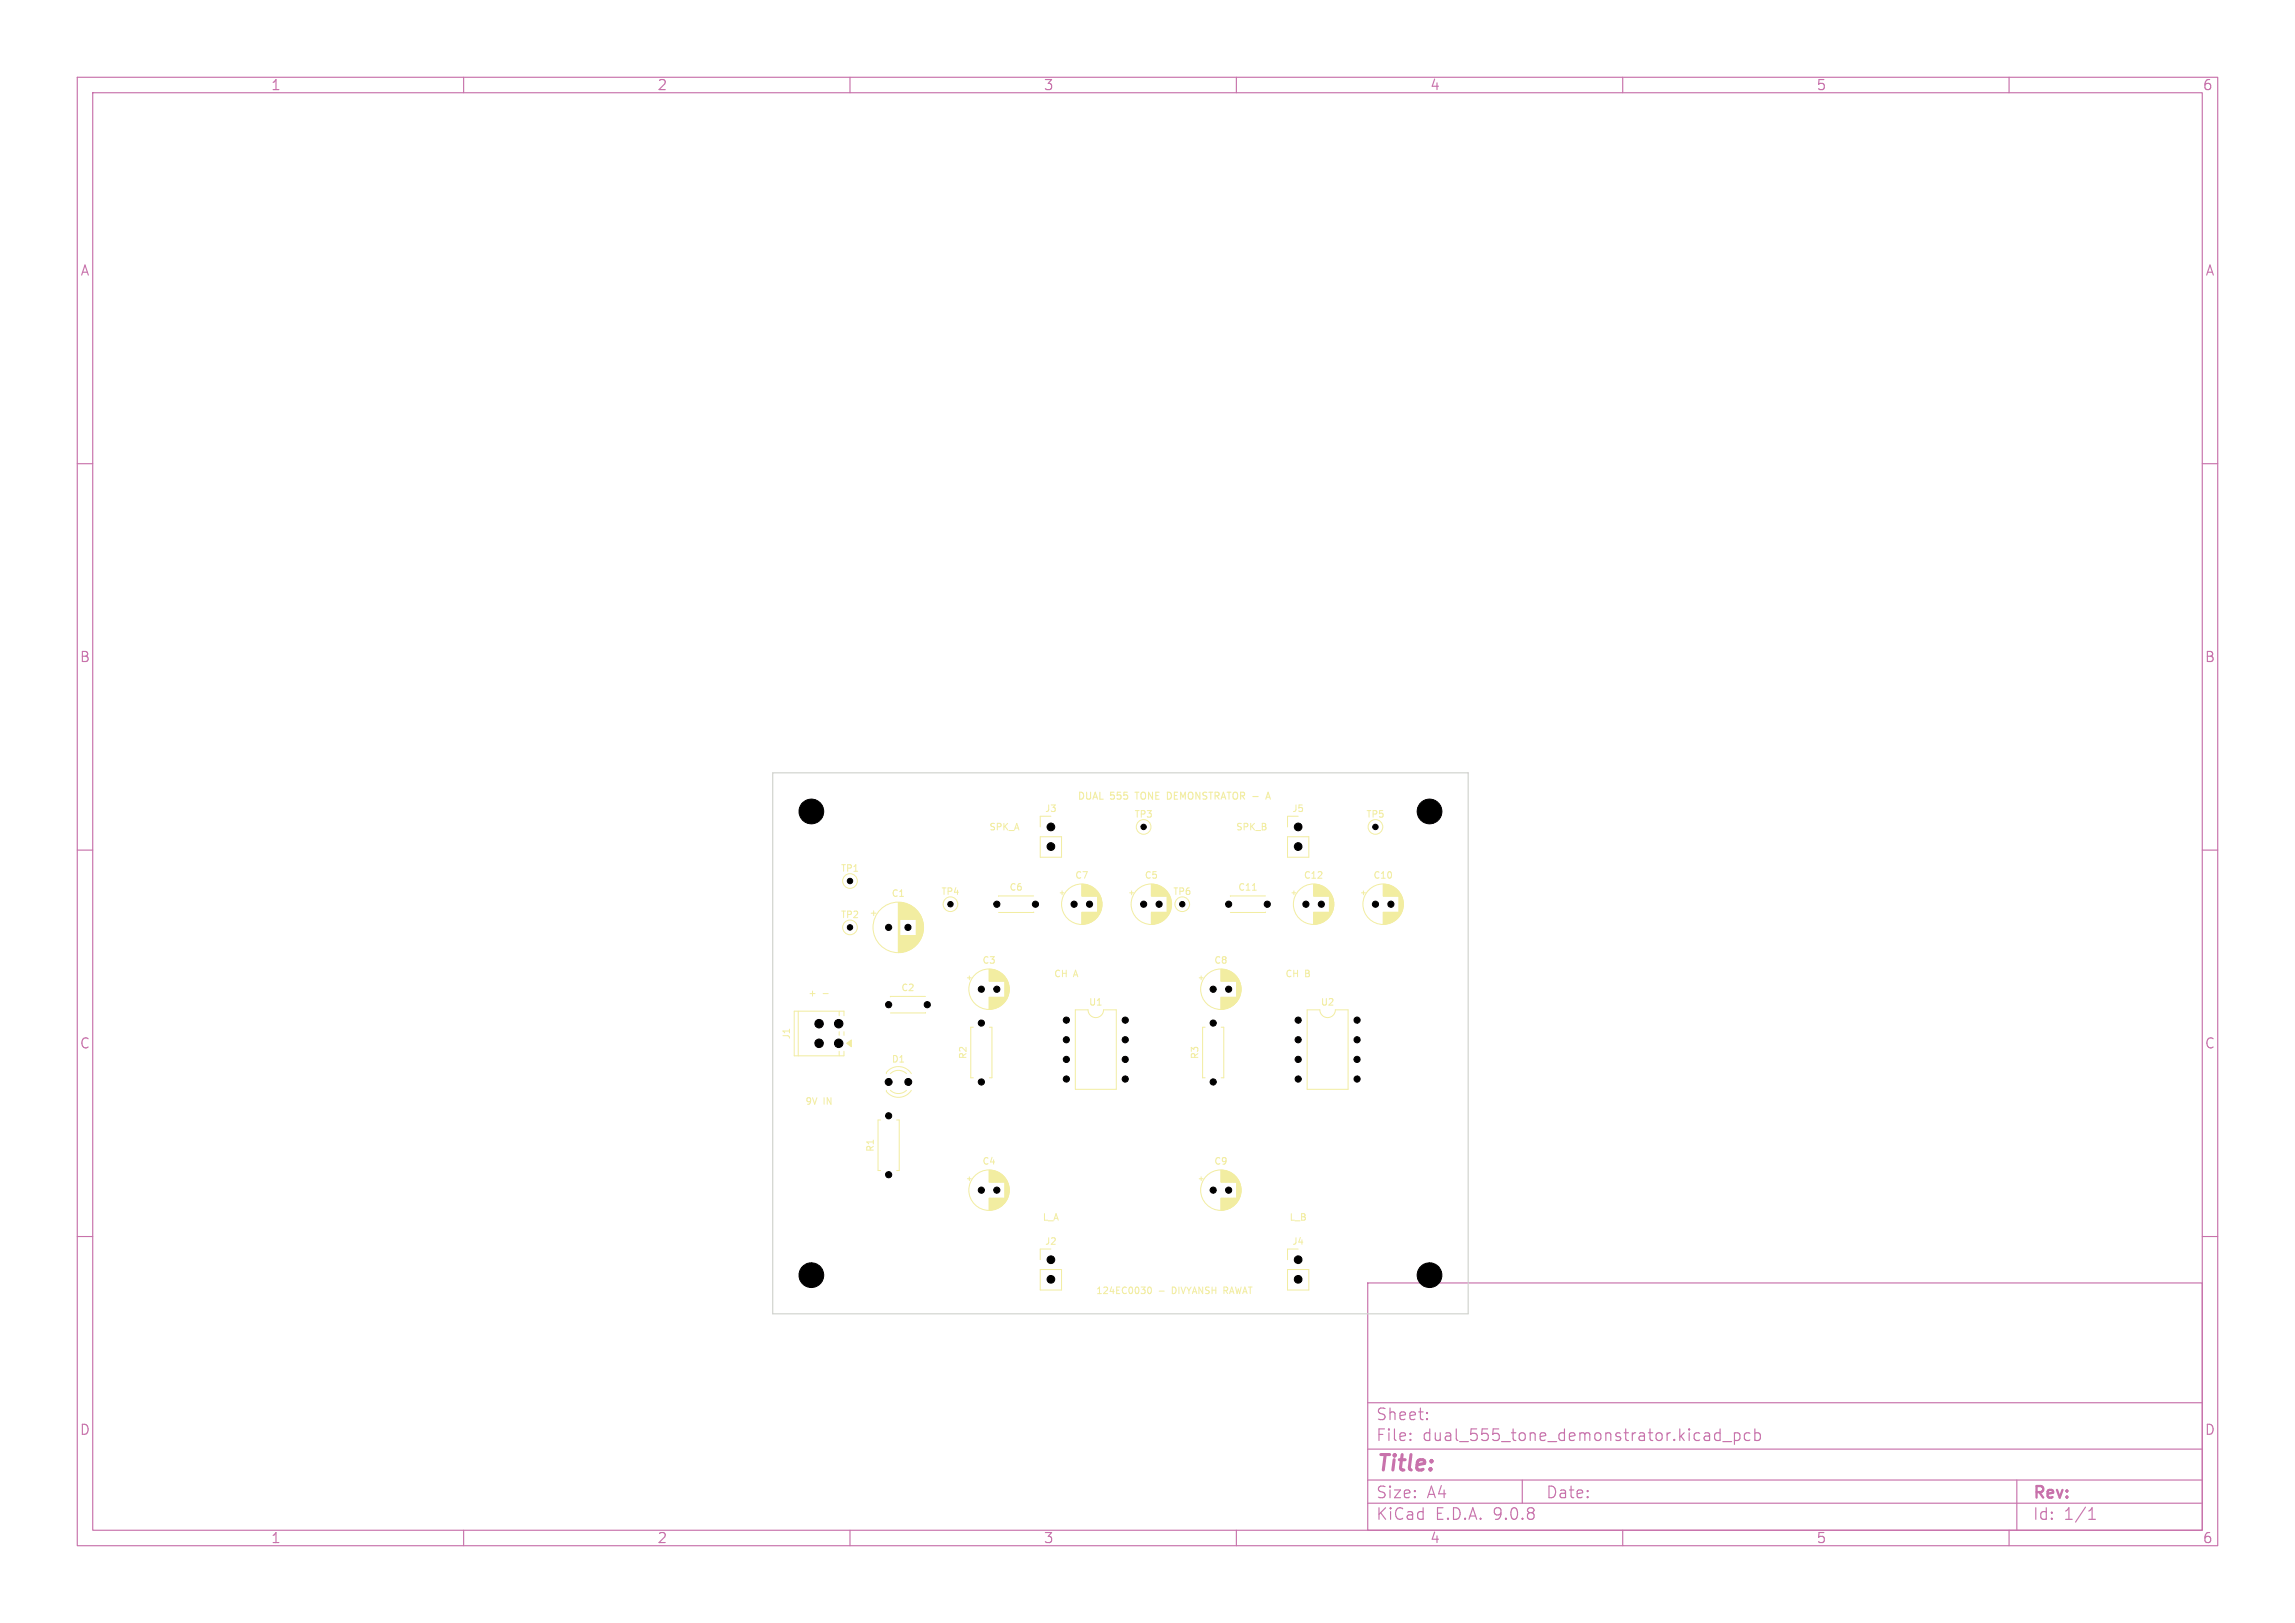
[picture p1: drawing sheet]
<svg xmlns="http://www.w3.org/2000/svg" width="297mm" height="210mm" viewBox="0 0 297 210" stroke-linecap="round" stroke-linejoin="round" font-family="sans-serif">
<defs><g id="words">
<text font-size="2.8" fill="#c872ab" x="178" y="190.9">Title:</text>
<g font-size="2.1" fill="#c872ab">
<text x="178" y="184">Sheet:</text>
<text x="178" y="186.7">File:</text>
<text x="184.1" y="186.7">dual_555_tone_demonstrator.kicad_pcb</text>
<text x="178" y="196.9">KiCad</text>
<text x="178" y="194.1">Size:</text>
<text x="184.7" y="194.1">A4</text>
<text x="185.7" y="196.9">E.D.A.</text>
<text x="193.3" y="196.9">9.0.8</text>
<text x="200" y="194.1">Date:</text>
<text x="263" y="194.3">Rev:</text>
<text x="263" y="196.9">Id:</text>
<text x="267.1" y="196.9">1/1</text>
</g>
<g font-size="1.8" fill="#c872ab">
<text x="35" y="11.9">1</text>
<text x="85" y="11.9">2</text>
<text x="135" y="11.9">3</text>
<text x="185" y="11.9">4</text>
<text x="235" y="11.9">5</text>
<text x="285" y="11.9">6</text>
<text x="10.3" y="35.9">A</text>
<text x="285.4" y="35.9">A</text>
<text x="10.3" y="85.9">B</text>
<text x="285.3" y="85.9">B</text>
<text x="10.3" y="135.9">C</text>
<text x="285.3" y="135.9">C</text>
<text x="10.3" y="185.9">D</text>
<text x="285.3" y="185.9">D</text>
<text x="35" y="199.9">1</text>
<text x="85" y="199.9">2</text>
<text x="135" y="199.9">3</text>
<text x="185" y="199.9">4</text>
<text x="235" y="199.9">5</text>
<text x="285" y="199.9">6</text>
</g>
<g font-size="1.3" fill="#f2eda1">
<text x="139.4" y="103.7">DUAL</text>
<text x="143.7" y="103.7">555</text>
<text x="147.2" y="103.7">TONE DEMONSTRATOR -</text>
</g>
<g font-size="1.2" fill="#f2eda1">
<text x="128" y="107.6">SPK_A</text>
<text x="135.2" y="105.2">J3</text>
<text x="146.8" y="106">TP3</text>
<text x="159.9" y="107.6">SPK_B</text>
<text x="167.2" y="105.2">J5</text>
<text x="176.8" y="106">TP5</text>
<text x="108.8" y="113">TP1</text>
<text x="139.1" y="113.9">C7</text>
<text x="148.1" y="113.9">C5</text>
<text x="168.7" y="113.9">C12</text>
<text x="177.7" y="113.9">C10</text>
<text x="108.8" y="119">TP2</text>
<text x="115.3" y="116.2">C1</text>
<text x="121.8" y="116">TP4</text>
<text x="130.6" y="115.4">C6</text>
<text x="151.8" y="116">TP6</text>
<text x="160.2" y="115.4">C11</text>
<text x="127.1" y="124.9">C3</text>
<text x="157.1" y="124.9">C8</text>
<text x="104.5" y="129.1">+</text>
<text x="106.4" y="129.1">-</text>
<text x="116.6" y="128.4">C2</text>
<text x="136.3" y="126.6">CH</text>
<text x="138.9" y="126.6">A</text>
<text x="140.9" y="130.3">U1</text>
<text x="166.3" y="126.6">CH</text>
<text x="168.9" y="126.6">B</text>
<text x="170.9" y="130.3">U2</text>
<text x="102.4" y="134.6" transform="rotate(-90 102.4 134.6)">J1</text>
<text x="115.3" y="137.6">D1</text>
<text x="125.2" y="137.1" transform="rotate(-90 125.2 137.1)">R2</text>
<text x="155.2" y="137.1" transform="rotate(-90 155.2 137.1)">R3</text>
<text x="104.2" y="143.1">9V</text>
<text x="106.5" y="143.1">IN</text>
<text x="113.2" y="149.1" transform="rotate(-90 113.2 149.1)">R1</text>
<text x="127.1" y="150.9">C4</text>
<text x="157.1" y="150.9">C9</text>
<text x="134.9" y="158.1">L_A</text>
<text x="135.2" y="161.2">J2</text>
<text x="166.8" y="158.1">L_B</text>
<text x="167.2" y="161.2">J4</text>
<text x="141.8" y="167.6">124EC0030</text>
<text x="149.9" y="167.6">-</text>
<text x="151.8" y="167.6">DIVYANSH RAWAT</text>
</g>
</g></defs>
<g fill="none" stroke="#c872ab" stroke-width=".15">
<path d="M10 10h277v190h-277zM12 12h273v186h-273zM60 10v2M110 10v2M160 10v2M210 10v2M260 10v2M10 60h2M285 60h2M10 110h2M285 110h2M10 160h2"/>
<path d="M177 166h108v32h-108zM285 160h2M60 198v2M110 198v2M160 198v2M177 194.5h108M177 191.5h108M177 187.5h108M177 181.5h108M182.5 186.3h.1l-.1 .1M182.5 186.3v.1M182.5 185.5v.1"/>
<path d="M182.5 185.5h.1l-.1 .1M184.7 183.6v.1M184.7 183.6h-.1l.1 .1M184.7 182.8v.1M184.7 182.8h-.1l.1 .1M197 191.5v3M210 198v2M222 186.3l.2 .1 .4-.1M222.6 184.9v1.5M222.6 185.5l-.4-.1-.2 .1M223 186.5h1.1M224.5 185.5l.4-.1 .3 .3v.4l-.2 .2-.1 .1-.4-.1"/>
<path d="M224.5 185.4v1.5M226.5 185.5l-.5-.1-.3 .3v.4l.2 .2 .1 .1 .5-.1M227.1 185.5l.4-.1 .3 .3v.4l-.1 .2-.2 .1-.4-.1M227.1 184.9v1.5M260 198v2M261 191.5v6.5M270.3 196.6h.9M270.3 195.5l.4-.4v1.5"/>
</g>
<g fill="none" stroke="#f2eda1" stroke-width=".13">
<path d="M112.7 118.2h.7M113.1 117.8v.7M116.2 116.8v6.4M116.3 116.8v6.4M116.4 116.8v6.4M116.5 116.8v2.2M116.6 116.8v2.2M116.7 116.8v2.2M116.8 116.8v2.2M116.9 116.8v2.2M117 116.9v2.1M117.1 116.9v2.1"/>
<path d="M117.2 116.9v2.1M117.3 116.9v2.1M117.3 117v2M117.4 117v2M117.5 117v2M117.6 117v2M117.6 117.1v1.9M117.7 117.1v1.9M117.8 117.1v1.9M117.8 117.2v1.8M117.9 117.2v1.8M118 117.3v1.7"/>
<path d="M118.1 117.3v1.7M118.1 117.4v1.6M118.2 117.4v1.6M118.2 117.5v1.5M118.3 117.5v1.5M118.4 117.6v1.4M118.5 117.6v1.4M118.5 117.7v1.3M118.6 117.7v4.6M118.6 117.8v4.4M118.7 117.9v4.2M118.8 118v4"/>
<path d="M118.9 118.1v3.8M118.9 118.2v3.6M119 118.2v3.6M119 118.3v3.4M119 118.4v3.2M119.1 118.4v3.2M119.1 118.5v3M119.2 118.6v2.8M119.2 118.7v2.7M119.3 118.7v2.6M119.3 118.8v2.4M119.3 118.9v2.2"/>
<path d="M119.4 119.1v1.8M119.4 119.2v1.6M119.4 119.4v1.2M119.5 119.6v.8M133.8 115.9l-4.6 .1M133.8 118l-4.6 .1M134.6 108.3h2.8v2.6h-2.8zM136 105.6h-1.4v1.4M137.2 115.5h.5M137.4 115.3v.5M140 114.4v1.6M140 118v1.6"/>
<path d="M140.1 114.4v1.6M140.1 118v1.6M140.2 114.4v1.6M140.2 118v1.6M140.3 114.4v1.6M140.3 118v1.6M140.4 114.4v1.6M140.4 118v1.6M140.4 114.5v1.5M140.4 118v1.5M140.5 114.5v1.5M140.5 118v1.5"/>
<path d="M140.6 114.5v1.5M140.6 118v1.5M140.7 114.5v1.5M140.7 118v1.5M140.8 114.5v1.5M140.8 118v1.5M140.8 114.6v1.4M140.8 118v1.4M140.9 114.6v1.4M140.9 118v1.4M141 114.6v1.4M141 118v1.4"/>
<path d="M141.1 114.7v1.3M141.1 118v1.3M141.2 114.7v1.3M141.2 118v1.3M141.3 114.8v1.2M141.3 118v1.2M141.4 114.8v1.2M141.4 118v1.2M141.4 114.9v1.1M141.4 118v1.1M141.5 114.9v1.1M141.5 118v1.1"/>
<path d="M141.6 114.9v1.1M141.6 118v1.1M141.6 115v1M141.6 118v1M141.7 115v1M141.7 118v1M141.7 115.1v.9M141.7 118v.9M141.8 115.1v.9M141.8 118v.9M141.8 115.2v.8M141.8 118v.8"/>
<path d="M141.9 115.2v.8M141.9 118v.8M141.9 115.3v.7M141.9 118v.7M142 115.3v.7M142 118v.7M142 115.4v3.2M142.1 115.4v3.2M142.1 115.5v3M142.2 115.6v2.8M142.2 115.7v2.6M142.3 115.7v2.6"/>
<path d="M142.3 115.8v2.4M142.4 115.9v2.2M142.4 116v2M142.4 116.1v1.8M142.5 116.2v1.6M142.5 116.3v1.4M142.6 116.5v1M142.6 116.7v.6M146.2 115.5h.5M146.4 115.3v.5M149 114.4v1.6M149 118v1.6"/>
<path d="M149.1 114.4v1.6M149.1 118v1.6M149.2 114.4v1.6M149.2 118v1.6M149.3 114.4v1.6M149.3 118v1.6M149.4 114.4v1.6M149.4 118v1.6M149.4 114.5v1.5M149.4 118v1.5M149.5 114.5v1.5M149.5 118v1.5"/>
<path d="M149.6 114.5v1.5M149.6 118v1.5M149.7 114.5v1.5M149.7 118v1.5M149.8 114.5v1.5M149.8 118v1.5M149.8 114.6v1.4M149.8 118v1.4M149.9 114.6v1.4M149.9 118v1.4M150 114.6v1.4M150 118v1.4"/>
<path d="M150.1 114.7v1.3M150.1 118v1.3M150.2 114.7v1.3M150.2 118v1.3M150.3 114.8v1.2M150.3 118v1.2M150.4 114.8v1.2M150.4 118v1.2M150.4 114.9v1.1M150.4 118v1.1M150.5 114.9v1.1M150.5 118v1.1"/>
<path d="M150.6 114.9v1.1M150.6 118v1.1M150.6 115v1M150.6 118v1M150.7 115v1M150.7 118v1M150.7 115.1v.9M150.7 118v.9M150.8 115.1v.9M150.8 118v.9M150.8 115.2v.8M150.8 118v.8"/>
<path d="M150.9 115.2v.8M150.9 118v.8M150.9 115.3v.7M150.9 118v.7M151 115.3v.7M151 118v.7M151 115.4v3.2M151.1 115.4v3.2M151.1 115.5v3M151.2 115.6v2.8M151.2 115.7v2.6M151.3 115.7v2.6"/>
<path d="M151.3 115.8v2.4M151.4 115.9v2.2M151.4 116v2M151.4 116.1v1.8M151.5 116.2v1.6M151.5 116.3v1.4M151.6 116.5v1M151.6 116.7v.6M162.1 115.2h.5M163.8 115.9l-4.6 .1M163.8 118l-4.6 .1M166.6 108.3h2.8v2.6h-2.8z"/>
<path d="M167.2 115.5h.5M167.4 115.3v.5M168 105.6h-1.4v1.4M170 114.4v1.6M170 118v1.6M170.1 114.4v1.6M170.1 118v1.6M170.2 114.4v1.6M170.2 118v1.6M170.3 114.4v1.6M170.3 118v1.6M170.4 114.4v1.6"/>
<path d="M170.4 118v1.6M170.4 114.5v1.5M170.4 118v1.5M170.5 114.5v1.5M170.5 118v1.5M170.6 114.5v1.5M170.6 118v1.5M170.7 114.5v1.5M170.7 118v1.5M170.8 114.5v1.5M170.8 118v1.5M170.8 114.6v1.4"/>
<path d="M170.8 118v1.4M170.9 114.6v1.4M170.9 118v1.4M171 114.6v1.4M171 118v1.4M171.1 114.7v1.3M171.1 118v1.3M171.2 114.7v1.3M171.2 118v1.3M171.3 114.8v1.2M171.3 118v1.2M171.4 114.8v1.2"/>
<path d="M171.4 118v1.2M171.4 114.9v1.1M171.4 118v1.1M171.5 114.9v1.1M171.5 118v1.1M171.6 114.9v1.1M171.6 118v1.1M171.6 115v1M171.6 118v1M171.7 115v1M171.7 118v1M171.7 115.1v.9"/>
<path d="M171.7 118v.9M171.8 115.1v.9M171.8 118v.9M171.8 115.2v.8M171.8 118v.8M171.9 115.2v.8M171.9 118v.8M171.9 115.3v.7M171.9 118v.7M172 115.3v.7M172 118v.7M172 115.4v3.2"/>
<path d="M172.1 115.4v3.2M172.1 115.5v3M172.2 115.6v2.8M172.2 115.7v2.6M172.3 115.7v2.6M172.3 115.8v2.4M172.4 115.9v2.2M172.4 116v2M172.4 116.1v1.8M172.5 116.2v1.6M172.5 116.3v1.4M172.6 116.5v1"/>
<path d="M172.6 116.7v.6M176.2 115.5h.5M176.4 115.3v.5M179 114.4v1.6M179 118v1.6M179.1 114.4v1.6M179.1 118v1.6M179.2 114.4v1.6M179.2 118v1.6M179.3 114.4v1.6M179.3 118v1.6M179.4 114.4v1.6"/>
<path d="M179.4 118v1.6M179.4 114.5v1.5M179.4 118v1.5M179.5 114.5v1.5M179.5 118v1.5M179.6 114.5v1.5M179.6 118v1.5M179.7 114.5v1.5M179.7 118v1.5M179.8 114.5v1.5M179.8 118v1.5M179.8 114.6v1.4"/>
<path d="M179.8 118v1.4M179.9 114.6v1.4M179.9 118v1.4M180 114.6v1.4M180 118v1.4M180.1 114.7v1.3M180.1 118v1.3M180.2 114.7v1.3M180.2 118v1.3M180.3 114.8v1.2M180.3 118v1.2M180.4 114.8v1.2"/>
<path d="M180.4 118v1.2M180.4 114.9v1.1M180.4 118v1.1M180.5 114.9v1.1M180.5 118v1.1M180.6 114.9v1.1M180.6 118v1.1M180.6 115v1M180.6 118v1M180.7 115v1M180.7 118v1M180.7 115.1v.9"/>
<path d="M180.7 118v.9M180.8 115.1v.9M180.8 118v.9M180.8 115.2v.8M180.8 118v.8M180.9 115.2v.8M180.9 118v.8M180.9 115.3v.7M180.9 118v.7M181 115.3v.7M181 118v.7M181 115.4v3.2"/>
<path d="M181.1 115.4v3.2M181.1 115.5v3M181.2 115.6v2.8M181.2 115.7v2.6M181.3 115.7v2.6M181.3 115.8v2.4M181.4 115.9v2.2M181.4 116v2M181.4 116.1v1.8M181.5 116.2v1.6M181.5 116.3v1.4M181.6 116.5v1"/>
<path d="M181.6 116.7v.6M103.3 130.8v5.8M108.6 130.8v.6M108.6 133.5v.5M108.6 136v.6M109.2 131.4v-.6h-6.4v5.8h6.4v-.6M109.2 133.5v.5M115.2 138.9a1.5 1.5 0 0 1 2.1 0M116.5 121v2.2M116.6 121v2.2M116.7 121v2.2M116.8 121v2.2"/>
<path d="M116.9 121v2.2M117 121v2.2M117 121v2.1M117.1 121v2.1M117.2 121v2.1M117.3 121v2.1M117.3 121v2M117.4 121v2M117.5 121v2M117.6 121v2M117.6 121v1.9M117.7 121v1.9"/>
<path d="M117.8 121v1.9M117.8 121v1.8M117.9 121v1.8M117.9 138.9a1.99 1.99 0 0 0-3.2-.1v.1M118 121v1.7M118.1 121v1.7M118.1 121v1.6M118.2 121v1.6M118.2 121v1.5M118.3 121v1.5M118.4 121v1.5M118.4 121v1.4"/>
<path d="M118.5 121v1.4M118.5 121v1.3M119.8 128.9l-4.6 .1M119.8 131l-4.6 .1M125.2 126.5h.5M125.4 126.3v.5M126 132.9h-.4v6.6h.4M128 125.4v1.6M128 129v1.6M128 132.9h.4v6.6h-.4M128.1 125.4v1.6M128.1 129v1.6"/>
<path d="M128.2 125.4v1.6M128.2 129v1.6M128.3 125.4v1.6M128.3 129v1.6M128.4 125.4v1.6M128.4 129v1.6M128.4 125.5v1.5M128.4 129v1.5M128.5 125.5v1.5M128.5 129v1.5M128.6 125.5v1.5M128.6 129v1.5"/>
<path d="M128.7 125.5v1.5M128.7 129v1.5M128.8 125.5v1.5M128.8 129v1.5M128.8 125.6v1.4M128.8 129v1.4M128.9 125.6v1.4M128.9 129v1.4M129 125.6v1.4M129 129v1.4M129.1 125.7v1.3M129.1 129v1.3"/>
<path d="M129.2 125.7v1.3M129.2 129v1.3M129.3 125.8v1.2M129.3 129v1.2M129.4 125.8v1.2M129.4 129v1.2M129.4 125.9v1.1M129.4 129v1.1M129.5 125.9v1.1M129.5 129v1.1M129.6 125.9v1.1M129.6 129v1.1"/>
<path d="M129.6 126v1M129.6 129v1M129.7 126v1M129.7 129v1M129.7 126.1v.9M129.7 129v.9M129.8 126.1v.9M129.8 129v.9M129.8 126.2v.8M129.8 129v.8M129.9 126.2v.8M129.9 129v.8"/>
<path d="M129.9 126.3v.7M129.9 129v.7M130 126.3v.7M130 129v.7M130 126.4v3.2M130.1 126.4v3.2M130.1 126.5v3M130.2 126.6v2.8M130.2 126.7v2.6M130.3 126.7v2.6M130.3 126.8v2.4M130.4 126.9v2.2"/>
<path d="M130.4 127v2M130.4 127.1v1.8M130.5 127.2v1.6M130.5 127.3v1.4M130.6 127.5v1M130.6 127.7v.6M139.2 130.7h1.6a1 1 0 0 0 1 1 1 1 0 0 0 1-1h1.7v10.3h-5.3zM155.2 126.5h.5M155.4 126.3v.5M156 132.9h-.4v6.6h.4M158 125.4v1.6M158 129v1.6"/>
<path d="M158 132.9h.4v6.6h-.4M158.1 125.4v1.6M158.1 129v1.6M158.2 125.4v1.6M158.2 129v1.6M158.3 125.4v1.6M158.3 129v1.6M158.4 125.4v1.6M158.4 129v1.6M158.4 125.5v1.5M158.4 129v1.5M158.5 125.5v1.5"/>
<path d="M158.5 129v1.5M158.6 125.5v1.5M158.6 129v1.5M158.7 125.5v1.5M158.7 129v1.5M158.8 125.5v1.5M158.8 129v1.5M158.8 125.6v1.4M158.8 129v1.4M158.9 125.6v1.4M158.9 129v1.4M159 125.6v1.4"/>
<path d="M159 129v1.4M159.1 125.7v1.3M159.1 129v1.3M159.2 125.7v1.3M159.2 129v1.3M159.3 125.8v1.2M159.3 129v1.2M159.4 125.8v1.2M159.4 129v1.2M159.4 125.9v1.1M159.4 129v1.1M159.5 125.9v1.1"/>
<path d="M159.5 129v1.1M159.6 125.9v1.1M159.6 129v1.1M159.6 126v1M159.6 129v1M159.7 126v1M159.7 129v1M159.7 126.1v.9M159.7 129v.9M159.8 126.1v.9M159.8 129v.9M159.8 126.2v.8"/>
<path d="M159.8 129v.8M159.9 126.2v.8M159.9 129v.8M159.9 126.3v.7M159.9 129v.7M160 126.3v.7M160 129v.7M160 126.4v3.2M160.1 126.4v3.2M160.1 126.5v3M160.2 126.6v2.8M160.2 126.7v2.6"/>
<path d="M160.3 126.7v2.6M160.3 126.8v2.4M160.4 126.9v2.2M160.4 127v2M160.4 127.1v1.8M160.5 127.2v1.6M160.5 127.3v1.4M160.6 127.5v1M160.6 127.7v.6M169.2 130.7h1.6a1 1 0 0 0 1 1 1 1 0 0 0 1-1h1.7v10.3h-5.3zM114 144.9h-.4v6.6h.4M115.2 141.1a1.5 1.5 0 0 0 2.1 0"/>
<path d="M116 144.9h.4v6.6h-.4M117.9 141.1a1.99 1.99 0 0 1-3.2 .1v-.1M125.2 152.5h.5M125.4 152.3v.5M128 151.4v1.6M128 155v1.6M128.1 151.4v1.6M128.1 155v1.6M128.2 151.4v1.6M128.2 155v1.6M128.3 151.4v1.6M128.3 155v1.6"/>
<path d="M128.4 151.4v1.6M128.4 155v1.6M128.4 151.5v1.5M128.4 155v1.5M128.5 151.5v1.5M128.5 155v1.5M128.6 151.5v1.5M128.6 155v1.5M128.7 151.5v1.5M128.7 155v1.5M128.8 151.5v1.5M128.8 155v1.5"/>
<path d="M128.8 151.6v1.4M128.8 155v1.4M128.9 151.6v1.4M128.9 155v1.4M129 151.6v1.4M129 155v1.4M129.1 151.7v1.3M129.1 155v1.3M129.2 151.7v1.3M129.2 155v1.3M129.3 151.8v1.2M129.3 155v1.2"/>
<path d="M129.4 151.8v1.2M129.4 155v1.2M129.4 151.9v1.1M129.4 155v1.1M129.5 151.9v1.1M129.5 155v1.1M129.6 151.9v1.1M129.6 155v1.1M129.6 152v1M129.6 155v1M129.7 152v1M129.7 155v1"/>
<path d="M129.7 152.1v.9M129.7 155v.9M129.8 152.1v.9M129.8 155v.9M129.8 152.2v.8M129.8 155v.8M129.9 152.2v.8M129.9 155v.8M129.9 152.3v.7M129.9 155v.7M130 152.3v.7M130 155v.7"/>
<path d="M130 152.4v3.2M130.1 152.4v3.2M130.1 152.5v3M130.2 152.6v2.8M130.2 152.7v2.6M130.3 152.7v2.6M130.3 152.8v2.4M130.4 152.9v2.2M130.4 153v2M130.4 153.1v1.8M130.5 153.2v1.6M130.5 153.3v1.4"/>
<path d="M130.6 153.5v1M130.6 153.7v.6M155.2 152.5h.5M155.4 152.3v.5M158 151.4v1.6M158 155v1.6M158.1 151.4v1.6M158.1 155v1.6M158.2 151.4v1.6M158.2 155v1.6M158.3 151.4v1.6M158.3 155v1.6"/>
<path d="M158.4 151.4v1.6M158.4 155v1.6M158.4 151.5v1.5M158.4 155v1.5M158.5 151.5v1.5M158.5 155v1.5M158.6 151.5v1.5M158.6 155v1.5M158.7 151.5v1.5M158.7 155v1.5M158.8 151.5v1.5M158.8 155v1.5"/>
<path d="M158.8 151.6v1.4M158.8 155v1.4M158.9 151.6v1.4M158.9 155v1.4M159 151.6v1.4M159 155v1.4M159.1 151.7v1.3M159.1 155v1.3M159.2 151.7v1.3M159.2 155v1.3M159.3 151.8v1.2M159.3 155v1.2"/>
<path d="M159.4 151.8v1.2M159.4 155v1.2M159.4 151.9v1.1M159.4 155v1.1M159.5 151.9v1.1M159.5 155v1.1M159.6 151.9v1.1M159.6 155v1.1M159.6 152v1M159.6 155v1M159.7 152v1M159.7 155v1"/>
<path d="M159.7 152.1v.9M159.7 155v.9M159.8 152.1v.9M159.8 155v.9M159.8 152.2v.8M159.8 155v.8M159.9 152.2v.8M159.9 155v.8M159.9 152.3v.7M159.9 155v.7M160 152.3v.7M160 155v.7"/>
<path d="M160 152.4v3.2M160.1 152.4v3.2M160.1 152.5v3M160.2 152.6v2.8M160.2 152.7v2.6M160.3 152.7v2.6M160.3 152.8v2.4M160.4 152.9v2.2M160.4 153v2M160.4 153.1v1.8M160.5 153.2v1.6M160.5 153.3v1.4"/>
<path d="M160.6 153.5v1M160.6 153.7v.6M134.6 164.3h2.8v2.6h-2.8zM136 161.6h-1.4v1.4M148.6 166.6l.1-.1a.45 .45 0 0 1 .3 .5 .45 .45 0 0 1-.3 .4l-.2-.3zM166.6 164.3h2.8v2.6h-2.8zM168 161.6h-1.4v1.4"/>
<circle cx="110" cy="120" r=".95"/>
<circle cx="110" cy="114" r=".95"/>
<circle cx="116.2" cy="120" r="3.3"/>
<circle cx="123" cy="117" r=".95"/>
<circle cx="140" cy="117" r="2.62"/>
<circle cx="148" cy="107" r=".95"/>
<circle cx="149" cy="117" r="2.62"/>
<circle cx="153" cy="117" r=".95"/>
<circle cx="170" cy="117" r="2.62"/>
<circle cx="178" cy="107" r=".95"/>
<circle cx="179" cy="117" r="2.62"/>
<circle cx="128" cy="128" r="2.62"/>
<circle cx="158" cy="128" r="2.62"/>
<circle cx="128" cy="154" r="2.62"/>
<circle cx="158" cy="154" r="2.62"/>
</g>
<path d="M163.8 103.4l.3-.9 .3 .9M163.9 103.2h.4" fill="none" stroke="#f2eda1" stroke-width=".14"/>
<path d="M109.6 135l.6-.4v.8z" fill="#f2eda1" stroke="#f2eda1" stroke-width=".13"/>
<path d="M100 100h90v70h-90z" fill="none" stroke="#d0d2cd" stroke-width=".15"/>
<g fill="#000" stroke="#000" stroke-width=".13">
<circle cx="105" cy="105" r="1.6"/>
<circle cx="110" cy="114" r=".35"/>
<circle cx="123" cy="117" r=".35"/>
<circle cx="129" cy="117" r=".4"/>
<circle cx="134" cy="117" r=".4"/>
<circle cx="136" cy="109.5" r=".5"/>
<circle cx="136" cy="107" r=".5"/>
<circle cx="139" cy="117" r=".4"/>
<circle cx="141" cy="117" r=".4"/>
<circle cx="148" cy="107" r=".35"/>
<circle cx="148" cy="117" r=".4"/>
<circle cx="150" cy="117" r=".4"/>
<circle cx="153" cy="117" r=".35"/>
<circle cx="159" cy="117" r=".4"/>
<circle cx="164" cy="117" r=".4"/>
<circle cx="168" cy="107" r=".5"/>
<circle cx="168" cy="109.5" r=".5"/>
<circle cx="169" cy="117" r=".4"/>
<circle cx="171" cy="117" r=".4"/>
<circle cx="178" cy="107" r=".35"/>
<circle cx="178" cy="117" r=".4"/>
<circle cx="180" cy="117" r=".4"/>
<circle cx="185" cy="105" r="1.6"/>
<circle cx="106" cy="135" r=".55"/>
<circle cx="106" cy="132.5" r=".55"/>
<circle cx="108.5" cy="132.5" r=".55"/>
<circle cx="108.5" cy="135" r=".55"/>
<circle cx="110" cy="120" r=".35"/>
<circle cx="115" cy="130" r=".4"/>
<circle cx="115" cy="120" r=".4"/>
<circle cx="117.5" cy="120" r=".4"/>
<circle cx="120" cy="130" r=".4"/>
<circle cx="127" cy="128" r=".4"/>
<circle cx="127" cy="140" r=".4"/>
<circle cx="127" cy="132.4" r=".4"/>
<circle cx="129" cy="128" r=".4"/>
<circle cx="138" cy="134.5" r=".4"/>
<circle cx="138" cy="137.1" r=".4"/>
<circle cx="138" cy="132" r=".4"/>
<circle cx="138" cy="139.6" r=".4"/>
<circle cx="145.6" cy="139.6" r=".4"/>
<circle cx="145.6" cy="137.1" r=".4"/>
<circle cx="145.6" cy="132" r=".4"/>
<circle cx="145.6" cy="134.5" r=".4"/>
<circle cx="157" cy="128" r=".4"/>
<circle cx="157" cy="140" r=".4"/>
<circle cx="157" cy="132.4" r=".4"/>
<circle cx="159" cy="128" r=".4"/>
<circle cx="168" cy="137.1" r=".4"/>
<circle cx="168" cy="132" r=".4"/>
<circle cx="168" cy="134.5" r=".4"/>
<circle cx="168" cy="139.6" r=".4"/>
<circle cx="175.6" cy="134.5" r=".4"/>
<circle cx="175.6" cy="139.6" r=".4"/>
<circle cx="175.6" cy="137.1" r=".4"/>
<circle cx="175.6" cy="132" r=".4"/>
<circle cx="115" cy="140" r=".45"/>
<circle cx="115" cy="144.4" r=".4"/>
<circle cx="115" cy="152" r=".4"/>
<circle cx="117.5" cy="140" r=".45"/>
<circle cx="127" cy="154" r=".4"/>
<circle cx="129" cy="154" r=".4"/>
<circle cx="157" cy="154" r=".4"/>
<circle cx="159" cy="154" r=".4"/>
<circle cx="105" cy="165" r="1.6"/>
<circle cx="136" cy="165.5" r=".5"/>
<circle cx="136" cy="163" r=".5"/>
<circle cx="168" cy="165.5" r=".5"/>
<circle cx="168" cy="163" r=".5"/>
<circle cx="185" cy="165" r="1.6"/>
</g>
<use href="#words"/>
</svg>
